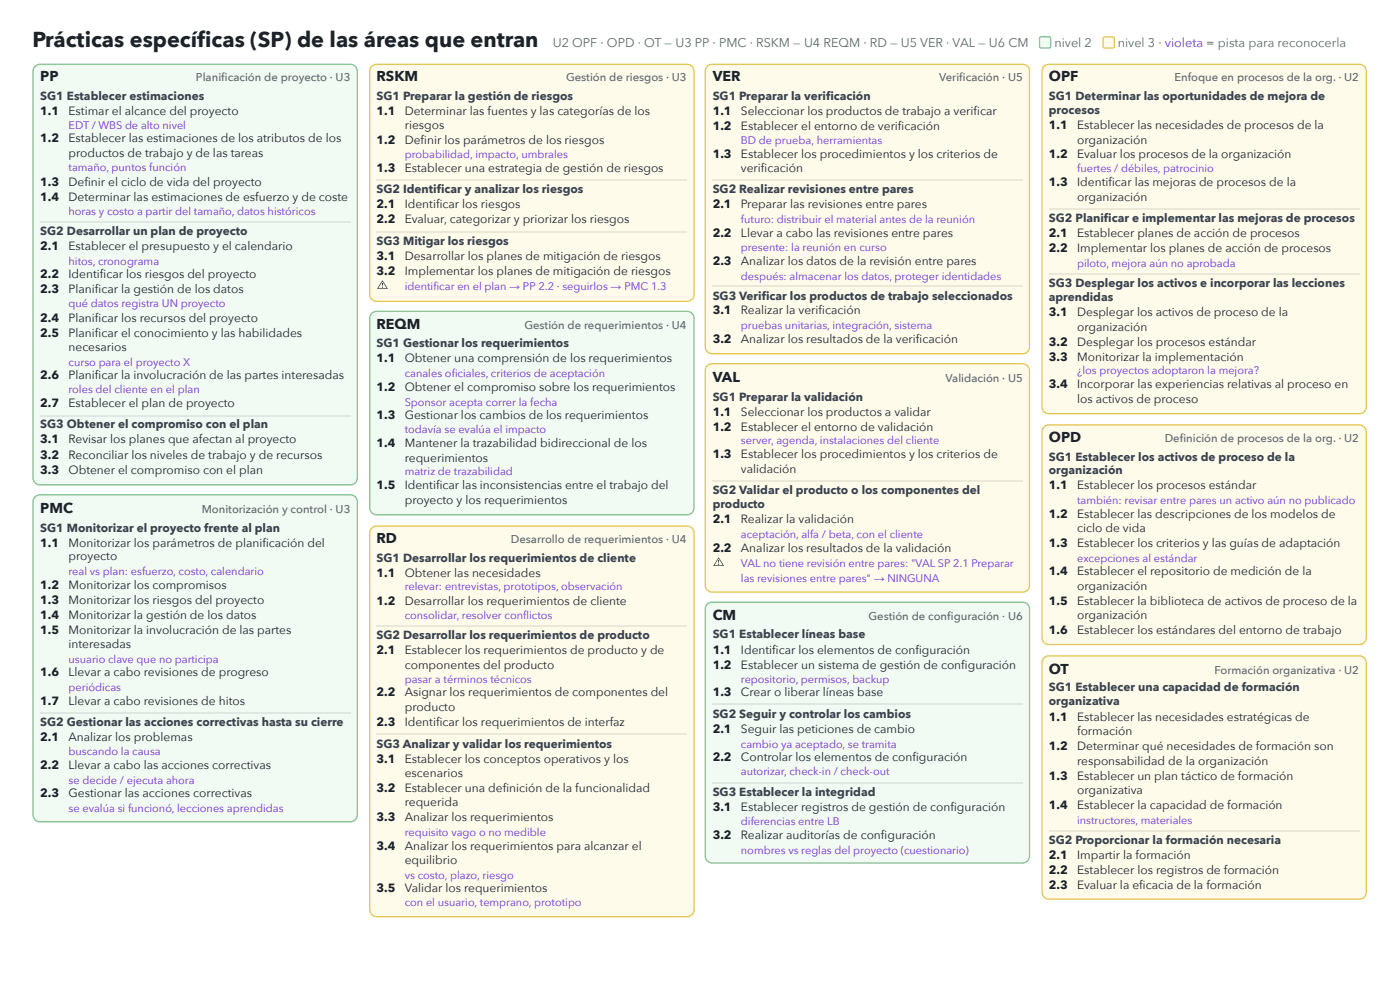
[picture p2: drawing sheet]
<svg xmlns="http://www.w3.org/2000/svg" width="297mm" height="210mm" viewBox="0 0 297 210" stroke-linecap="round" stroke-linejoin="round" font-family="sans-serif">
<defs><g id="words">
<text font-size="4.6" fill="#1d2329" x="6.9" y="10.1">Prácticas específi cas (SP) de las áreas que entran</text>
<g font-size="3" fill="#1d2329">
<text x="8.5" y="17.2">PP</text>
<text x="79.9" y="17.2">RSKM</text>
<text x="151.2" y="17.2">VER</text>
<text x="222.5" y="17.2">OPF</text>
<text x="79.9" y="69.8">REQM</text>
<text x="151.2" y="81">VAL</text>
<text x="222.5" y="93.7">OPD</text>
<text x="8.5" y="108.7">PMC</text>
<text x="79.9" y="115.1">RD</text>
<text x="151.2" y="131.5">CM</text>
<text x="222.5" y="142.9">OT</text>
</g>
<g font-size="2.7" fill="#5b6470">
<text x="117.3" y="10.1">U2 OPF · OPD · OT — U3 PP · PMC · RSKM — U4 REQM · RD — U5 VER · VAL — U6 CM</text>
<text x="223.7" y="10.1">nivel 2</text>
<text x="237.1" y="10.1">nivel 3 · violeta = pista para reconocerla</text>
</g>
<g font-size="2.5" fill="#374151">
<text x="8.5" y="21.2">SG1 Establecer estimaciones</text>
<text x="79.9" y="21.2">SG1 Preparar la gestión de riesgos</text>
<text x="151.2" y="21.2">SG1 Preparar la verifi cación</text>
<text x="222.5" y="21.2">SG1 Determinar las oportunidades de mejora de</text>
<text x="222.5" y="24.1">procesos</text>
<text x="79.9" y="41">SG2 Identifi car y analizar los riesgos</text>
<text x="151.2" y="41">SG2 Realizar revisiones entre pares</text>
<text x="222.5" y="47.1">SG2 Planifi car e implementar las mejoras de procesos</text>
<text x="8.5" y="49.7">SG2 Desarrollar un plan de proyecto</text>
<text x="79.9" y="51.9">SG3 Mitigar los riesgos</text>
<text x="151.2" y="63.5">SG3 Verifi car los productos de trabajo seleccionados</text>
<text x="222.5" y="60.9">SG3 Desplegar los activos e incorporar las lecciones</text>
<text x="222.5" y="63.8">aprendidas</text>
<text x="79.9" y="73.6">SG1 Gestionar los requerimientos</text>
<text x="151.2" y="84.9">SG1 Preparar la validación</text>
<text x="8.5" y="90.8">SG3 Obtener el compromiso con el plan</text>
<text x="222.5" y="97.6">SG1 Establecer los activos de proceso de la</text>
<text x="222.5" y="100.5">organización</text>
<text x="151.2" y="104.8">SG2 Validar el producto o los componentes del</text>
<text x="151.2" y="107.7">producto</text>
<text x="8.5" y="112.7">SG1 Monitorizar el proyecto frente al plan</text>
<text x="79.9" y="119.1">SG1 Desarrollar los requerimientos de cliente</text>
<text x="79.9" y="135.5">SG2 Desarrollar los requerimientos de producto</text>
<text x="151.2" y="135.2">SG1 Establecer líneas base</text>
<text x="222.5" y="146.6">SG1 Establecer una capacidad de formación</text>
<text x="222.5" y="149.5">organizativa</text>
<text x="8.5" y="154">SG2 Gestionar las acciones correctivas hasta su cierre</text>
<text x="151.2" y="152.1">SG2 Seguir y controlar los cambios</text>
<text x="79.9" y="158.5">SG3 Analizar y validar los requerimientos</text>
<text x="151.2" y="168.8">SG3 Establecer la integridad</text>
<text x="222.5" y="178.9">SG2 Proporcionar la formación necesaria</text>
</g>
<g font-size="2.5" fill="#1d2329">
<text x="8.5" y="24.3">1.1</text>
<text x="14.5" y="24.3">Estimar el alcance del proyecto</text>
<text x="79.9" y="24.3">1.1</text>
<text x="85.9" y="24.3">Determinar las fuentes y las categorías de los</text>
<text x="85.9" y="27.3">riesgos</text>
<text x="151.2" y="24.3">1.1</text>
<text x="151.2" y="27.5">1.2</text>
<text x="157.2" y="24.3">Seleccionar los productos de trabajo a verifi car</text>
<text x="157.2" y="27.5">Establecer el entorno de verifi cación</text>
<text x="222.5" y="27.3">1.1</text>
<text x="228.5" y="27.3">Establecer las necesidades de procesos de la</text>
<text x="8.5" y="30.2">1.2</text>
<text x="14.5" y="30.2">Establecer las estimaciones de los atributos de los</text>
<text x="14.5" y="33.3">productos de trabajo y de las tareas</text>
<text x="79.9" y="30.4">1.2</text>
<text x="85.9" y="30.4">Defi nir los parámetros de los riesgos</text>
<text x="151.2" y="33.6">1.3</text>
<text x="157.2" y="33.6">Establecer los procedimientos y los criterios de</text>
<text x="222.5" y="33.6">1.2</text>
<text x="228.5" y="30.4">organización</text>
<text x="228.5" y="33.6">Evaluar los procesos de la organización</text>
<text x="8.5" y="39.4">1.3</text>
<text x="14.5" y="39.4">Defi nir el ciclo de vida del proyecto</text>
<text x="79.9" y="36.5">1.3</text>
<text x="85.9" y="36.5">Establecer una estrategia de gestión de riesgos</text>
<text x="157.2" y="36.5">verifi cación</text>
<text x="222.5" y="39.4">1.3</text>
<text x="228.5" y="39.4">Identifi car las mejoras de procesos de la</text>
<text x="8.5" y="42.6">1.4</text>
<text x="14.5" y="42.6">Determinar las estimaciones de esfuerzo y de coste</text>
<text x="79.9" y="44.2">2.1</text>
<text x="79.9" y="47.4">2.2</text>
<text x="85.9" y="44.2">Identifi car los riesgos</text>
<text x="85.9" y="47.4">Evaluar, categorizar y priorizar los riesgos</text>
<text x="151.2" y="44.2">2.1</text>
<text x="157.2" y="44.2">Preparar las revisiones entre pares</text>
<text x="228.5" y="42.6">organización</text>
<text x="8.5" y="52.9">2.1</text>
<text x="14.5" y="52.9">Establecer el presupuesto y el calendario</text>
<text x="151.2" y="50.3">2.2</text>
<text x="157.2" y="50.3">Llevar a cabo las revisiones entre pares</text>
<text x="222.5" y="50.3">2.1</text>
<text x="222.5" y="53.4">2.2</text>
<text x="228.5" y="50.3">Establecer planes de acción de procesos</text>
<text x="228.5" y="53.4">Implementar los planes de acción de procesos</text>
<text x="8.5" y="59">2.2</text>
<text x="14.5" y="59">Identifi car los riesgos del proyecto</text>
<text x="79.9" y="55">3.1</text>
<text x="79.9" y="58.2">3.2</text>
<text x="85.9" y="55">Desarrollar los planes de mitigación de riesgos</text>
<text x="85.9" y="58.2">Implementar los planes de mitigación de riesgos</text>
<text x="151.2" y="56.1">2.3</text>
<text x="157.2" y="56.1">Analizar los datos de la revisión entre pares</text>
<text x="8.5" y="62.2">2.3</text>
<text x="14.5" y="62.2">Planifi car la gestión de los datos</text>
<text x="79.9" y="61.4">⚠</text>
<text x="8.5" y="68.3">2.4</text>
<text x="8.5" y="71.4">2.5</text>
<text x="14.5" y="68.3">Planifi car los recursos del proyecto</text>
<text x="14.5" y="71.4">Planifi car el conocimiento y las habilidades</text>
<text x="151.2" y="66.7">3.1</text>
<text x="157.2" y="66.7">Realizar la verifi cación</text>
<text x="222.5" y="66.9">3.1</text>
<text x="228.5" y="66.9">Desplegar los activos de proceso de la</text>
<text x="228.5" y="70.1">organización</text>
<text x="14.5" y="74.3">necesarios</text>
<text x="79.9" y="76.7">1.1</text>
<text x="85.9" y="76.7">Obtener una comprensión de los requerimientos</text>
<text x="151.2" y="72.8">3.2</text>
<text x="157.2" y="72.8">Analizar los resultados de la verifi cación</text>
<text x="222.5" y="73.3">3.2</text>
<text x="222.5" y="76.5">3.3</text>
<text x="228.5" y="73.3">Desplegar los procesos estándar</text>
<text x="228.5" y="76.5">Monitorizar la implementación</text>
<text x="8.5" y="80.4">2.6</text>
<text x="14.5" y="80.4">Planifi car la involucración de las partes interesadas</text>
<text x="79.9" y="82.8">1.2</text>
<text x="85.9" y="82.8">Obtener el compromiso sobre los requerimientos</text>
<text x="222.5" y="82.3">3.4</text>
<text x="228.5" y="82.3">Incorporar las experiencias relativas al proceso en</text>
<text x="8.5" y="86.3">2.7</text>
<text x="14.5" y="86.3">Establecer el plan de proyecto</text>
<text x="79.9" y="88.9">1.3</text>
<text x="85.9" y="88.9">Gestionar los cambios de los requerimientos</text>
<text x="151.2" y="88.1">1.1</text>
<text x="157.2" y="88.1">Seleccionar los productos a validar</text>
<text x="228.5" y="85.5">los activos de proceso</text>
<text x="8.5" y="93.9">3.1</text>
<text x="14.5" y="93.9">Revisar los planes que afectan al proyecto</text>
<text x="79.9" y="94.7">1.4</text>
<text x="85.9" y="94.7">Mantener la trazabilidad bidireccional de los</text>
<text x="151.2" y="91.3">1.2</text>
<text x="157.2" y="91.3">Establecer el entorno de validación</text>
<text x="8.5" y="97.4">3.2</text>
<text x="8.5" y="100.5">3.3</text>
<text x="14.5" y="97.4">Reconciliar los niveles de trabajo y de recursos</text>
<text x="14.5" y="100.5">Obtener el compromiso con el plan</text>
<text x="85.9" y="97.9">requerimientos</text>
<text x="151.2" y="97.1">1.3</text>
<text x="157.2" y="97.1">Establecer los procedimientos y los criterios de</text>
<text x="157.2" y="100.3">validación</text>
<text x="79.9" y="103.7">1.5</text>
<text x="85.9" y="103.7">Identifi car las inconsistencias entre el trabajo del</text>
<text x="85.9" y="106.9">proyecto y los requerimientos</text>
<text x="222.5" y="103.7">1.1</text>
<text x="228.5" y="103.7">Establecer los procesos estándar</text>
<text x="151.2" y="110.9">2.1</text>
<text x="157.2" y="110.9">Realizar la validación</text>
<text x="222.5" y="109.8">1.2</text>
<text x="228.5" y="109.8">Establecer las descripciones de los modelos de</text>
<text x="228.5" y="112.7">ciclo de vida</text>
<text x="8.5" y="115.9">1.1</text>
<text x="14.5" y="115.9">Monitorizar los parámetros de planifi cación del</text>
<text x="14.5" y="118.8">proyecto</text>
<text x="151.2" y="116.9">2.2</text>
<text x="157.2" y="116.9">Analizar los resultados de la validación</text>
<text x="222.5" y="115.9">1.3</text>
<text x="228.5" y="115.9">Establecer los criterios y las guías de adaptación</text>
<text x="8.5" y="124.9">1.2</text>
<text x="14.5" y="124.9">Monitorizar los compromisos</text>
<text x="79.9" y="122.2">1.1</text>
<text x="85.9" y="122.2">Obtener las necesidades</text>
<text x="151.2" y="120.1">⚠</text>
<text x="222.5" y="122">1.4</text>
<text x="228.5" y="122">Establecer el repositorio de medición de la</text>
<text x="228.5" y="125.1">organización</text>
<text x="8.5" y="128.1">1.3</text>
<text x="8.5" y="131.2">1.4</text>
<text x="14.5" y="128.1">Monitorizar los riesgos del proyecto</text>
<text x="14.5" y="131.2">Monitorizar la gestión de los datos</text>
<text x="79.9" y="128.3">1.2</text>
<text x="85.9" y="128.3">Desarrollar los requerimientos de cliente</text>
<text x="222.5" y="128.3">1.5</text>
<text x="228.5" y="128.3">Establecer la biblioteca de activos de proceso de la</text>
<text x="228.5" y="131.2">organización</text>
<text x="8.5" y="134.4">1.5</text>
<text x="14.5" y="134.4">Monitorizar la involucración de las partes</text>
<text x="14.5" y="137.3">interesadas</text>
<text x="222.5" y="134.4">1.6</text>
<text x="228.5" y="134.4">Establecer los estándares del entorno de trabajo</text>
<text x="8.5" y="143.4">1.6</text>
<text x="14.5" y="143.4">Llevar a cabo revisiones de progreso</text>
<text x="79.9" y="138.6">2.1</text>
<text x="85.9" y="138.6">Establecer los requerimientos de producto y de</text>
<text x="85.9" y="141.8">componentes del producto</text>
<text x="151.2" y="138.6">1.1</text>
<text x="151.2" y="141.8">1.2</text>
<text x="157.2" y="138.6">Identifi car los elementos de confi guración</text>
<text x="157.2" y="141.8">Establecer un sistema de gestión de confi guración</text>
<text x="8.5" y="149.5">1.7</text>
<text x="14.5" y="149.5">Llevar a cabo revisiones de hitos</text>
<text x="79.9" y="147.6">2.2</text>
<text x="85.9" y="147.6">Asignar los requerimientos de componentes del</text>
<text x="151.2" y="147.6">1.3</text>
<text x="157.2" y="147.6">Crear o liberar líneas base</text>
<text x="79.9" y="154">2.3</text>
<text x="85.9" y="150.8">producto</text>
<text x="85.9" y="154">Identifi car los requerimientos de interfaz</text>
<text x="151.2" y="155.3">2.1</text>
<text x="157.2" y="155.3">Seguir las peticiones de cambio</text>
<text x="222.5" y="152.9">1.1</text>
<text x="228.5" y="152.9">Establecer las necesidades estratégicas de</text>
<text x="228.5" y="155.8">formación</text>
<text x="8.5" y="157.2">2.1</text>
<text x="14.5" y="157.2">Analizar los problemas</text>
<text x="79.9" y="161.7">3.1</text>
<text x="85.9" y="161.7">Establecer los conceptos operativos y los</text>
<text x="151.2" y="161.4">2.2</text>
<text x="157.2" y="161.4">Controlar los elementos de confi guración</text>
<text x="222.5" y="159">1.2</text>
<text x="228.5" y="159">Determinar qué necesidades de formación son</text>
<text x="8.5" y="163">2.2</text>
<text x="14.5" y="163">Llevar a cabo las acciones correctivas</text>
<text x="85.9" y="164.8">escenarios</text>
<text x="222.5" y="165.4">1.3</text>
<text x="228.5" y="162.2">responsabilidad de la organización</text>
<text x="228.5" y="165.4">Establecer un plan táctico de formación</text>
<text x="8.5" y="169.1">2.3</text>
<text x="14.5" y="169.1">Gestionar las acciones correctivas</text>
<text x="79.9" y="168">3.2</text>
<text x="85.9" y="168">Establecer una defi nición de la funcionalidad</text>
<text x="85.9" y="170.9">requerida</text>
<text x="151.2" y="172">3.1</text>
<text x="157.2" y="172">Establecer registros de gestión de confi guración</text>
<text x="222.5" y="171.4">1.4</text>
<text x="228.5" y="168.3">organizativa</text>
<text x="228.5" y="171.4">Establecer la capacidad de formación</text>
<text x="79.9" y="174.1">3.3</text>
<text x="85.9" y="174.1">Analizar los requerimientos</text>
<text x="151.2" y="177.8">3.2</text>
<text x="157.2" y="177.8">Realizar auditorías de confi guración</text>
<text x="79.9" y="180.2">3.4</text>
<text x="85.9" y="180.2">Analizar los requerimientos para alcanzar el</text>
<text x="85.9" y="183.1">equilibrio</text>
<text x="222.5" y="182">2.1</text>
<text x="222.5" y="185.2">2.2</text>
<text x="228.5" y="182">Impartir la formación</text>
<text x="228.5" y="185.2">Establecer los registros de formación</text>
<text x="79.9" y="189.2">3.5</text>
<text x="85.9" y="189.2">Validar los requerimientos</text>
<text x="222.5" y="188.4">2.3</text>
<text x="228.5" y="188.4">Evaluar la efi cacia de la formación</text>
</g>
<g font-size="2.4" fill="#5b6470">
<text x="41.6" y="17.2">Planifi cación de proyecto · U3</text>
<text x="120.1" y="17.2">Gestión de riesgos · U3</text>
<text x="199.2" y="17.2">Verifi cación · U5</text>
<text x="249.1" y="17.2">Enfoque en procesos de la org. · U2</text>
<text x="111.2" y="69.8">Gestión de requerimientos · U4</text>
<text x="200.6" y="81">Validación · U5</text>
<text x="247.1" y="93.7">Defi nición de procesos de la org. · U2</text>
<text x="42.8" y="108.7">Monitorización y control · U3</text>
<text x="108.4" y="115.1">Desarrollo de requerimientos · U4</text>
<text x="184.2" y="131.5">Gestión de confi guración · U6</text>
<text x="257.7" y="142.9">Formación organizativa · U2</text>
</g>
<g font-size="2.3" fill="#6d28d9">
<text x="14.5" y="27.3">EDT / WBS de alto nivel</text>
<text x="85.9" y="33.6">probabilidad, impacto, umbrales</text>
<text x="157.2" y="30.4">BD de prueba, herramientas</text>
<text x="14.5" y="36.2">tamaño, puntos función</text>
<text x="228.5" y="36.5">fuertes / débiles, patrocinio</text>
<text x="14.5" y="45.5">horas y costo a partir del tamaño, datos históricos</text>
<text x="157.2" y="47.4">futuro: distribuir el material antes de la reunión</text>
<text x="157.2" y="53.2">presente: la reunión en curso</text>
<text x="14.5" y="56.1">hitos, cronograma</text>
<text x="157.2" y="59.3">después: almacenar los datos, proteger identidades</text>
<text x="228.5" y="56.6">piloto, mejora aún no aprobada</text>
<text x="14.5" y="65.1">qué datos registra UN proyecto</text>
<text x="85.9" y="61.4">identifi car en el plan → PP 2.2 · seguirlos → PMC 1.3</text>
<text x="157.2" y="69.8">pruebas unitarias, integración, sistema</text>
<text x="14.5" y="77.5">curso para el proyecto X</text>
<text x="14.5" y="83.3">roles del cliente en el plan</text>
<text x="85.9" y="79.9">canales ofi ciales, criterios de aceptación</text>
<text x="228.5" y="79.4">¿los proyectos adoptaron la mejora?</text>
<text x="85.9" y="86">Sponsor acepta correr la fecha</text>
<text x="85.9" y="91.8">todavía se evalúa el impacto</text>
<text x="157.2" y="94.2">server, agenda, instalaciones del cliente</text>
<text x="85.9" y="100.8">matriz de trazabilidad</text>
<text x="228.5" y="106.9">también: revisar entre pares un activo aún no publicado</text>
<text x="157.2" y="114">aceptación, alfa / beta, con el cliente</text>
<text x="228.5" y="119.1">excepciones al estándar</text>
<text x="14.5" y="122">real vs plan: esfuerzo, costo, calendario</text>
<text x="85.9" y="125.1">relevar: entrevistas, prototipos, observación</text>
<text x="157.2" y="120.1">VAL no tiene revisión entre pares: &quot;VAL SP 2.1 Preparar</text>
<text x="157.2" y="123.3">las revisiones entre pares&quot; → NINGUNA</text>
<text x="85.9" y="131.2">consolidar, resolver confl ictos</text>
<text x="14.5" y="140.5">usuario clave que no participa</text>
<text x="14.5" y="146.6">periódicas</text>
<text x="85.9" y="144.7">pasar a términos técnicos</text>
<text x="157.2" y="144.7">repositorio, permisos, backup</text>
<text x="14.5" y="160.1">buscando la causa</text>
<text x="157.2" y="158.5">cambio ya aceptado, se tramita</text>
<text x="14.5" y="166.2">se decide / ejecuta ahora</text>
<text x="157.2" y="164.3">autorizar, check-in / check-out</text>
<text x="14.5" y="172.2">se evalúa si funcionó, lecciones aprendidas</text>
<text x="85.9" y="177.3">requisito vago o no medible</text>
<text x="157.2" y="174.9">diferencias entre LB</text>
<text x="228.5" y="174.6">instructores, materiales</text>
<text x="157.2" y="181">nombres vs reglas del proyecto (cuestionario)</text>
<text x="85.9" y="186.3">vs costo, plazo, riesgo</text>
<text x="85.9" y="192.1">con el usuario, temprano, prototipo</text>
</g>
</g></defs>
<path d="M7.4 14.1l.5-.4 .6-.1h65.8a1.47 1.47 0 0 1 1.5 1.5v86.2a1.47 1.47 0 0 1-1.5 1.5h-65.8a1.47 1.47 0 0 1-1.5-1.5v-86.2l.1-.6z" fill="#f1faf3"/>
<path d="M7.4 14.1l.5-.4 .6-.1h65.8a1.47 1.47 0 0 1 1.5 1.5v86.2a1.47 1.47 0 0 1-1.5 1.5h-65.8a1.47 1.47 0 0 1-1.5-1.5v-86.2l.1-.6z" fill="none" stroke="#7cc28a" stroke-width=".26"/>
<path d="M7.4 105.3l.5-.3 .6-.1h65.8a1.47 1.47 0 0 1 1.5 1.5v66.4a1.47 1.47 0 0 1-1.5 1.4h-65.8a1.47 1.47 0 0 1-1.5-1.4v-66.4l.1-.6z" fill="#f1faf3"/>
<path d="M7.4 105.3l.5-.3 .6-.1h65.8a1.47 1.47 0 0 1 1.5 1.5v66.4a1.47 1.47 0 0 1-1.5 1.4h-65.8a1.47 1.47 0 0 1-1.5-1.4v-66.4l.1-.6z" fill="none" stroke="#7cc28a" stroke-width=".26"/>
<path d="M78.9 14.1l.5-.4 .5-.1h65.9a1.47 1.47 0 0 1 1.4 1.5v47.3a1.47 1.47 0 0 1-1.4 1.5h-65.9a1.47 1.47 0 0 1-1.5-1.5v-47.3l.2-.6z" fill="#fffbea"/>
<path d="M78.9 14.1l.5-.4 .5-.1h65.9a1.47 1.47 0 0 1 1.4 1.5v47.3a1.47 1.47 0 0 1-1.4 1.5h-65.9a1.47 1.47 0 0 1-1.5-1.5v-47.3l.2-.6z" fill="none" stroke="#e3c34d" stroke-width=".26"/>
<path d="M78.9 66.4l.5-.3 .5-.1h65.9a1.47 1.47 0 0 1 1.4 1.5v40.2a1.47 1.47 0 0 1-1.4 1.4h-65.9a1.47 1.47 0 0 1-1.5-1.4v-40.2l.2-.6z" fill="#f1faf3"/>
<path d="M78.9 66.4l.5-.3 .5-.1h65.9a1.47 1.47 0 0 1 1.4 1.5v40.2a1.47 1.47 0 0 1-1.4 1.4h-65.9a1.47 1.47 0 0 1-1.5-1.4v-40.2l.2-.6z" fill="none" stroke="#7cc28a" stroke-width=".26"/>
<path d="M78.9 112l.5-.4 .5-.1h65.9a1.47 1.47 0 0 1 1.4 1.5v79.9a1.47 1.47 0 0 1-1.4 1.4h-65.9a1.47 1.47 0 0 1-1.5-1.4v-79.9l.2-.6z" fill="#fffbea"/>
<path d="M78.9 112l.5-.4 .5-.1h65.9a1.47 1.47 0 0 1 1.4 1.5v79.9a1.47 1.47 0 0 1-1.4 1.4h-65.9a1.47 1.47 0 0 1-1.5-1.4v-79.9l.2-.6z" fill="none" stroke="#e3c34d" stroke-width=".26"/>
<path d="M150.1 14.1l.4-.4 .6-.1h65.8a1.47 1.47 0 0 1 1.5 1.5v58.4a1.47 1.47 0 0 1-1.5 1.5h-65.8a1.47 1.47 0 0 1-1.5-1.5v-58.4l.1-.6z" fill="#fffbea"/>
<path d="M150.1 14.1l.4-.4 .6-.1h65.8a1.47 1.47 0 0 1 1.5 1.5v58.4a1.47 1.47 0 0 1-1.5 1.5h-65.8a1.47 1.47 0 0 1-1.5-1.5v-58.4l.1-.6z" fill="none" stroke="#e3c34d" stroke-width=".26"/>
<path d="M150.1 77.6l.4-.4 .6-.1h65.8a1.47 1.47 0 0 1 1.5 1.5v45.5a1.47 1.47 0 0 1-1.5 1.4h-65.8a1.47 1.47 0 0 1-1.5-1.4v-45.5l.1-.6z" fill="#fffbea"/>
<path d="M150.1 77.6l.4-.4 .6-.1h65.8a1.47 1.47 0 0 1 1.5 1.5v45.5a1.47 1.47 0 0 1-1.5 1.4h-65.8a1.47 1.47 0 0 1-1.5-1.4v-45.5l.1-.6z" fill="none" stroke="#e3c34d" stroke-width=".26"/>
<path d="M150.1 128.1l.4-.3 .6-.1h65.8a1.47 1.47 0 0 1 1.5 1.4v52.4a1.47 1.47 0 0 1-1.5 1.5h-65.8a1.47 1.47 0 0 1-1.5-1.5v-52.4l.1-.5z" fill="#f1faf3"/>
<path d="M150.1 128.1l.4-.3 .6-.1h65.8a1.47 1.47 0 0 1 1.5 1.4v52.4a1.47 1.47 0 0 1-1.5 1.5h-65.8a1.47 1.47 0 0 1-1.5-1.5v-52.4l.1-.5z" fill="none" stroke="#7cc28a" stroke-width=".26"/>
<path d="M221.5 14.1l.5-.4 .5-.1h65.9a1.47 1.47 0 0 1 1.5 1.5v71.1a1.47 1.47 0 0 1-1.5 1.5h-65.9a1.47 1.47 0 0 1-1.4-1.5v-71.1l.1-.6z" fill="#fffbea"/>
<path d="M221.5 14.1l.5-.4 .5-.1h65.9a1.47 1.47 0 0 1 1.5 1.5v71.1a1.47 1.47 0 0 1-1.5 1.5h-65.9a1.47 1.47 0 0 1-1.4-1.5v-71.1l.1-.6z" fill="none" stroke="#e3c34d" stroke-width=".26"/>
<path d="M221.5 90.5l.5-.3 .5-.1h65.9a1.47 1.47 0 0 1 1.5 1.5v43.6a1.47 1.47 0 0 1-1.5 1.5h-65.9a1.47 1.47 0 0 1-1.4-1.5v-43.6l.1-.6z" fill="#fffbea"/>
<path d="M221.5 90.5l.5-.3 .5-.1h65.9a1.47 1.47 0 0 1 1.5 1.5v43.6a1.47 1.47 0 0 1-1.5 1.5h-65.9a1.47 1.47 0 0 1-1.4-1.5v-43.6l.1-.6z" fill="none" stroke="#e3c34d" stroke-width=".26"/>
<path d="M221.5 139.5l.5-.3 .5-.2h65.9a1.47 1.47 0 0 1 1.5 1.5v48.7a1.47 1.47 0 0 1-1.5 1.4h-65.9a1.47 1.47 0 0 1-1.4-1.4v-48.7l.1-.6z" fill="#fffbea"/>
<path d="M221.5 139.5l.5-.3 .5-.2h65.9a1.47 1.47 0 0 1 1.5 1.5v48.7a1.47 1.47 0 0 1-1.5 1.4h-65.9a1.47 1.47 0 0 1-1.4-1.4v-48.7l.1-.6z" fill="none" stroke="#e3c34d" stroke-width=".26"/>
<path d="M220.6 7.9l.3-.1 1.9 .1 .1 .3-.1 1.9-.3 .1-1.9-.1-.1-.3z" fill="#f1faf3"/>
<path d="M220.6 7.9l.3-.1 1.9 .1 .1 .3-.1 1.9-.3 .1-1.9-.1-.1-.3z" fill="none" stroke="#7cc28a" stroke-width=".26"/>
<path d="M234.1 7.9l.3-.1 1.9 .1 .1 .3-.1 1.9-.3 .1-1.9-.1-.1-.3z" fill="#fffbea"/>
<path d="M234.1 7.9l.3-.1 1.9 .1 .1 .3-.1 1.9-.3 .1-1.9-.1-.1-.3z" fill="none" stroke="#e3c34d" stroke-width=".26"/>
<use href="#words"/>
</svg>
